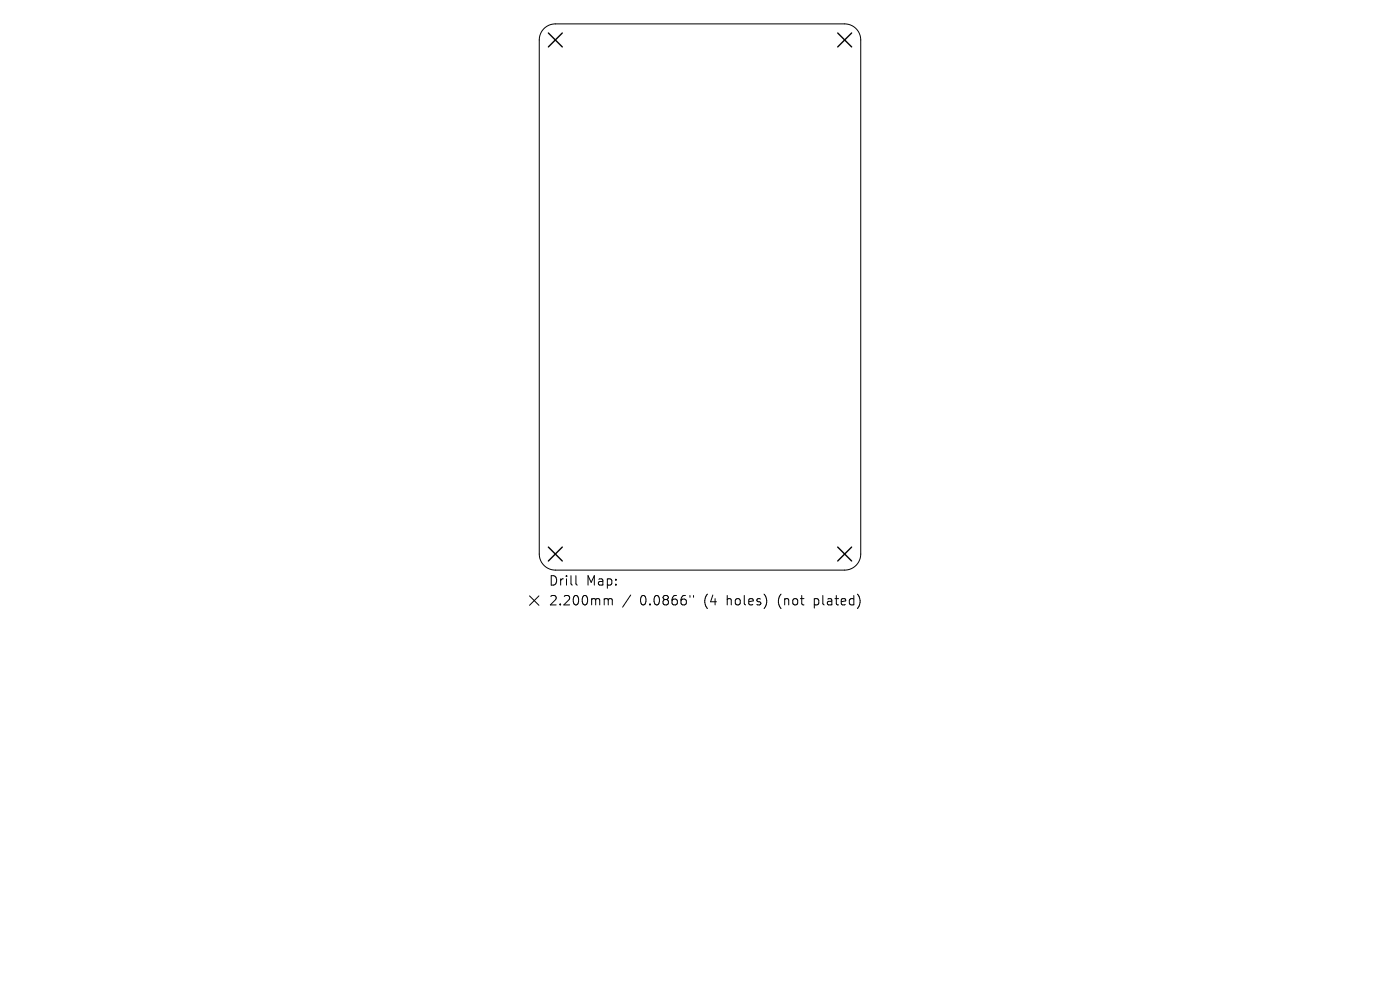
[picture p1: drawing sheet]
<svg xmlns="http://www.w3.org/2000/svg" width="297mm" height="210mm" viewBox="0 0 297 210" stroke-linecap="round" stroke-linejoin="round" font-family="sans-serif">
<defs><g id="words">
<g font-size="2.8">
<text x="116.3" y="124.5">Drill</text>
<text x="124.3" y="124.5">Map:</text>
<text x="116.3" y="128.7">2.200mm</text>
<text x="135.8" y="128.7">0.0866&quot;</text>
<text x="149.5" y="128.7">(4</text>
<text x="154.5" y="128.7">holes)</text>
<text x="165.5" y="128.7">(not</text>
<text x="173.3" y="128.7">plated)</text>
</g>
</g></defs>
<path d="M115.3 6.1l1.1-.7 1.4-.3h61.4a3.4 3.4 0 0 1 3.4 3.4v109a3.4 3.4 0 0 1-3.4 3.4h-61.4a3.4 3.4 0 0 1-3.4-3.4v-109l.2-1.3zM112.3 126.4l2 2M114.3 126.4l-2 2M122.2 122.1v1.7l.3 .3M128.5 127l.4 .1 .1 .2M129 127.3l.3-.3 .5 .1 .1 1.2M129 127.3v1M133.8 126.2l-1.7 2.6M146.4 126.3v.4M147.1 126.3v.4" fill="none" stroke="#000" stroke-width=".21"/>
<path d="M116.3 7l3 3M119.3 7l-3 3M177.7 7l3 3M180.7 7l-3 3M116.3 116.1l3 2.9M119.3 116.1l-3 2.9M177.7 116.1l3 2.9M180.7 116.1l-3 2.9" fill="none" stroke="#000" stroke-width=".3"/>
<use href="#words"/>
</svg>
